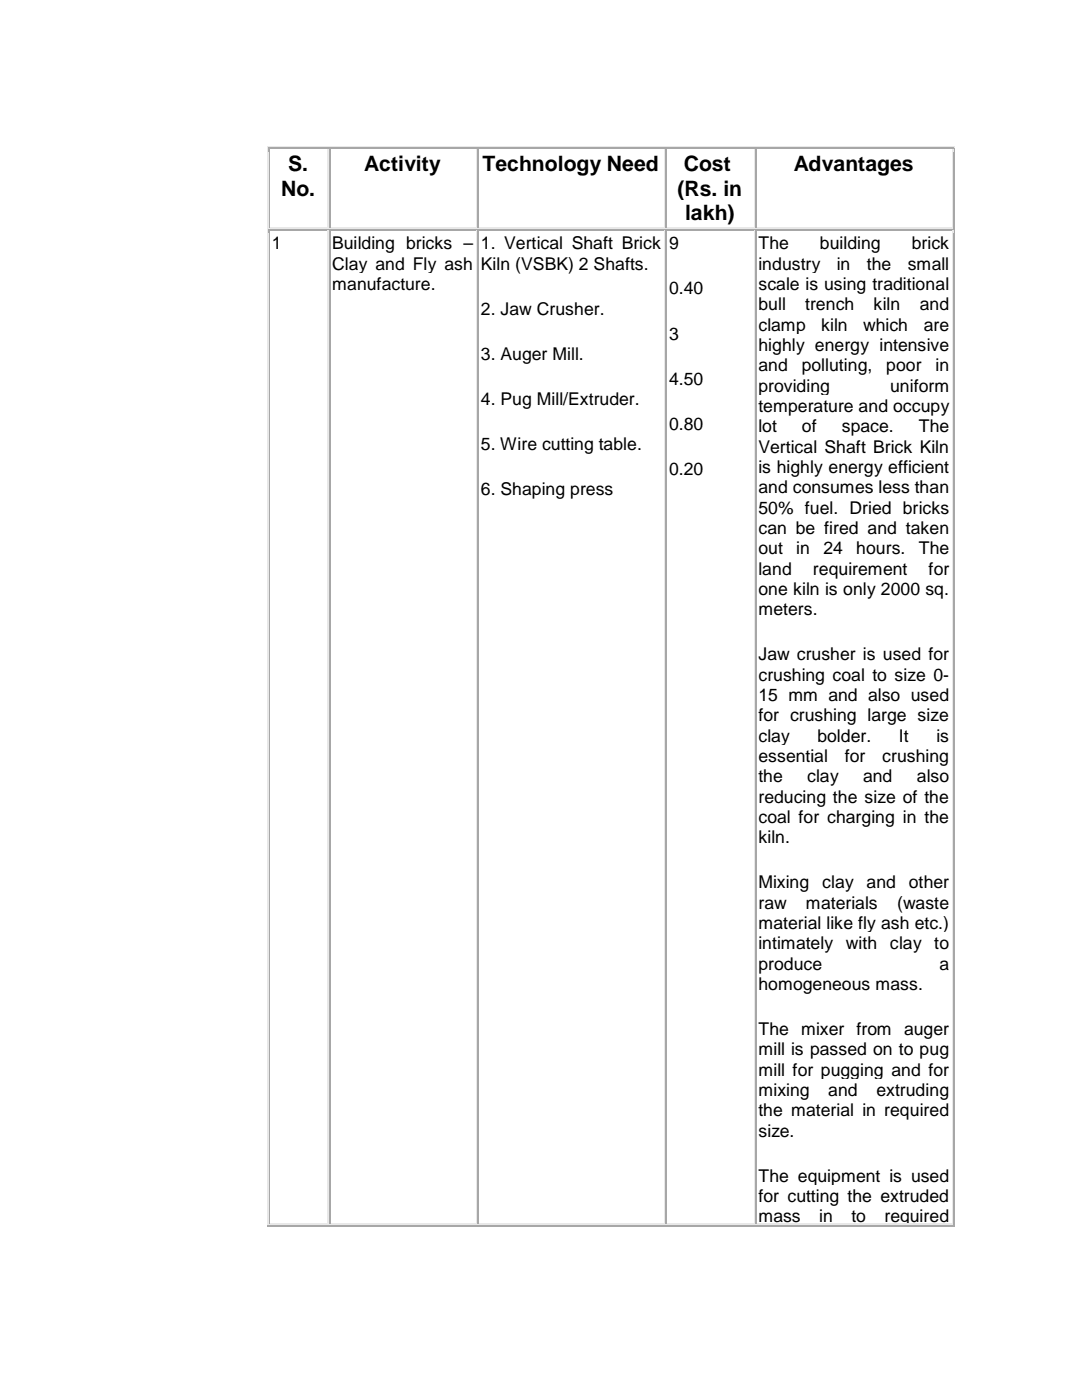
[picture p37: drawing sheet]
<svg xmlns="http://www.w3.org/2000/svg" width="216mm" height="279mm" viewBox="0 0 216 279" stroke-linecap="round" stroke-linejoin="round" font-family="sans-serif">
<defs><g id="words">
<g font-size="4.2">
<text x="57.5" y="34.2">S.</text>
<text x="72.7" y="34.2">Activity</text>
<text x="96.3" y="34.2">Technology Need</text>
<text x="136.4" y="34.2">Cost</text>
<text x="158.4" y="34.2">Advantages</text>
<text x="56.1" y="39.1">No.</text>
<text x="135.2" y="39.1">(Rs. in</text>
<text x="136.7" y="43.9">lakh)</text>
</g>
<g font-size="3.5">
<text x="54.3" y="49.8">1</text>
<text x="66.3" y="49.8">Building bricks –</text>
<text x="66.3" y="53.8">Clay and Fly ash</text>
<text x="96" y="49.8">1. Vertical Shaft Brick</text>
<text x="96" y="53.8">Kiln (VSBK) 2 Shafts.</text>
<text x="133.5" y="49.8">9</text>
<text x="151.3" y="49.8">The</text>
<text x="151.3" y="53.8">industry</text>
<text x="163.6" y="49.8">building</text>
<text x="167" y="53.8">in</text>
<text x="173" y="53.8">the</text>
<text x="181.1" y="53.8">small</text>
<text x="181.9" y="49.8">brick</text>
<text x="66.3" y="57.9">manufacture.</text>
<text x="133.5" y="58.8">0.40</text>
<text x="151.3" y="57.9">scale is using traditional</text>
<text x="96" y="62.8">2. Jaw Crusher.</text>
<text x="151.3" y="61.9">bull</text>
<text x="151.3" y="66">clamp</text>
<text x="160.7" y="61.9">trench</text>
<text x="163.8" y="66">kiln</text>
<text x="172.2" y="66">which</text>
<text x="174.3" y="61.9">kiln</text>
<text x="183.5" y="61.9">and</text>
<text x="184.3" y="66">are</text>
<text x="96" y="71.8">3. Auger Mill.</text>
<text x="133.5" y="67.8">3</text>
<text x="151.3" y="70.1">highly energy intensive</text>
<text x="133.5" y="76.8">4.50</text>
<text x="151.3" y="74.1">and</text>
<text x="160" y="74.1">polluting,</text>
<text x="176.8" y="74.1">poor</text>
<text x="186.6" y="74.1">in</text>
<text x="96" y="80.8">4. Pug Mill/Extruder.</text>
<text x="151.3" y="78.1">providing</text>
<text x="151.3" y="82.2">temperature and occupy</text>
<text x="177.6" y="78.1">uniform</text>
<text x="96" y="89.8">5. Wire cutting table.</text>
<text x="133.5" y="85.8">0.80</text>
<text x="151.3" y="86.3">lot</text>
<text x="160" y="86.3">of</text>
<text x="168" y="86.3">space.</text>
<text x="183.3" y="86.3">The</text>
<text x="133.5" y="94.7">0.20</text>
<text x="151.3" y="90.3">Vertical Shaft Brick Kiln</text>
<text x="151.3" y="94.4">is highly energy efficient</text>
<text x="96" y="98.8">6. Shaping press</text>
<text x="151.3" y="98.5">and consumes less than</text>
<text x="151.3" y="102.5">50% fuel. Dried bricks</text>
<text x="151.3" y="106.6">can be fired and taken</text>
<text x="151.3" y="110.6">out</text>
<text x="158.9" y="110.6">in</text>
<text x="164.3" y="110.6">24</text>
<text x="170.9" y="110.6">hours.</text>
<text x="183.3" y="110.6">The</text>
<text x="151.3" y="114.7">land</text>
<text x="151.3" y="118.7">one kiln is only 2000 sq.</text>
<text x="162.2" y="114.7">requirement</text>
<text x="185.3" y="114.7">for</text>
<text x="151.3" y="122.8">meters.</text>
<text x="151.3" y="131.8">Jaw crusher is used for</text>
<text x="151.3" y="135.8">crushing coal to size 0-</text>
<text x="151.3" y="139.9">15 mm and also used</text>
<text x="151.3" y="143.9">for crushing large size</text>
<text x="151.3" y="148">clay</text>
<text x="163.1" y="148">bolder.</text>
<text x="179.4" y="148">It</text>
<text x="186.8" y="148">is</text>
<text x="151.3" y="152.1">essential</text>
<text x="168.6" y="152.1">for</text>
<text x="176" y="152.1">crushing</text>
<text x="151.3" y="156.1">the</text>
<text x="151.3" y="160.2">reducing the size of the</text>
<text x="161" y="156.1">clay</text>
<text x="172.2" y="156.1">and</text>
<text x="182.9" y="156.1">also</text>
<text x="151.3" y="164.3">coal for charging in the</text>
<text x="151.3" y="168.3">kiln.</text>
<text x="151.3" y="177.3">Mixing</text>
<text x="164" y="177.3">clay</text>
<text x="172.9" y="177.3">and</text>
<text x="181.3" y="177.3">other</text>
<text x="151.3" y="181.4">raw</text>
<text x="151.3" y="185.4">material like fly ash etc.)</text>
<text x="160.8" y="181.4">materials</text>
<text x="179" y="181.4">(waste</text>
<text x="151.3" y="189.4">intimately</text>
<text x="168.8" y="189.4">with</text>
<text x="177.6" y="189.4">clay</text>
<text x="186.4" y="189.4">to</text>
<text x="151.3" y="193.5">produce</text>
<text x="151.3" y="197.6">homogeneous mass.</text>
<text x="187.5" y="193.5">a</text>
<text x="151.3" y="206.6">The mixer from</text>
<text x="180.4" y="206.6">auger</text>
<text x="151.3" y="210.6">mill is passed on to pug</text>
<text x="151.3" y="214.7">mill for pugging and for</text>
<text x="151.3" y="218.7">mixing</text>
<text x="165.3" y="218.7">and</text>
<text x="174.9" y="218.7">extruding</text>
<text x="151.3" y="222.8">the material in required</text>
<text x="151.3" y="226.9">size.</text>
<text x="151.3" y="235.8">The equipment is used</text>
<text x="151.3" y="239.9">for cutting the extruded</text>
<text x="151.3" y="244">mass</text>
<text x="163.5" y="244">in</text>
<text x="169.9" y="244">to</text>
<text x="176.5" y="244">required</text>
</g>
</g></defs>
<g fill="#ece9d8">
<path d="M53.5 29.3h.2v1h-.2z"/>
<path d="M53.5 29.3h.2v.2h-.2z"/>
</g>
<path d="M53.7 29.4h11.9" fill="none" stroke="#ece9d8" stroke-width=".21"/>
<path d="M65.7 29.3h.2v.2h-.2z" fill="#ece9d8"/>
<path d="M65.9 29.4h29.4" fill="none" stroke="#ece9d8" stroke-width=".21"/>
<path d="M95.3 29.3h.2v.2h-.2z" fill="#ece9d8"/>
<path d="M95.6 29.4h37.2" fill="none" stroke="#ece9d8" stroke-width=".21"/>
<path d="M132.8 29.3h.3v.2h-.3z" fill="#ece9d8"/>
<path d="M133.1 29.4h17.6" fill="none" stroke="#ece9d8" stroke-width=".21"/>
<path d="M150.7 29.3h.2v.2h-.2z" fill="#ece9d8"/>
<path d="M151 29.4h39.2" fill="none" stroke="#ece9d8" stroke-width=".21"/>
<path d="M190.2 29.3h.3v1h-.3z" fill="#aca899"/>
<path d="M190.2 29.3h.3v.2h-.3z" fill="#ece9d8"/>
<path d="M53.6 29.5h.2v.2h-.2z" fill="#aca899"/>
<path d="M53.8 29.6h11.6" fill="none" stroke="#aca899" stroke-width=".21"/>
<path d="M65.4 29.5h.2v.2h-.2z" fill="#ece9d8"/>
<g fill="#aca899">
<path d="M65.4 29.5h.2v.2h-.2z"/>
<path d="M53.6 45.5h.2v.2h-.2z"/>
</g>
<path d="M53.6 45.5h.2v.2h-.2z" fill="#ece9d8"/>
<path d="M53.8 45.6h11.6" fill="none" stroke="#ece9d8" stroke-width=".21"/>
<path d="M65.4 45.5h.2v.2h-.2z" fill="#ece9d8"/>
<path d="M53.7 29.8v15.6" fill="none" stroke="#aca899" stroke-width=".21"/>
<path d="M53.6 30.3v15.4M65.5 29.8v15.6" fill="none" stroke="#ece9d8" stroke-width=".21"/>
<path d="M65.7 29.5h.2v.2h-.2z" fill="#aca899"/>
<path d="M65.9 29.6h29.1" fill="none" stroke="#aca899" stroke-width=".21"/>
<path d="M95.1 29.5h.2v.2h-.2z" fill="#ece9d8"/>
<g fill="#aca899">
<path d="M95.1 29.5h.2v.2h-.2z"/>
<path d="M65.7 45.5h.2v.2h-.2z"/>
</g>
<path d="M65.7 45.5h.2v.2h-.2z" fill="#ece9d8"/>
<path d="M65.9 45.6h29.1" fill="none" stroke="#ece9d8" stroke-width=".21"/>
<path d="M95.1 45.5h.2v.2h-.2z" fill="#ece9d8"/>
<path d="M65.8 29.8v15.6" fill="none" stroke="#aca899" stroke-width=".21"/>
<path d="M95.2 29.8v15.6" fill="none" stroke="#ece9d8" stroke-width=".21"/>
<path d="M95.3 29.5h.2v.2h-.2z" fill="#aca899"/>
<path d="M95.6 29.6h36.9" fill="none" stroke="#aca899" stroke-width=".21"/>
<path d="M132.6 29.5h.2v.2h-.2z" fill="#ece9d8"/>
<g fill="#aca899">
<path d="M132.6 29.5h.2v.2h-.2z"/>
<path d="M95.3 45.5h.2v.2h-.2z"/>
</g>
<path d="M95.3 45.5h.2v.2h-.2z" fill="#ece9d8"/>
<path d="M95.6 45.6h36.9" fill="none" stroke="#ece9d8" stroke-width=".21"/>
<path d="M132.6 45.5h.2v.2h-.2z" fill="#ece9d8"/>
<path d="M95.4 29.8v15.6" fill="none" stroke="#aca899" stroke-width=".21"/>
<path d="M132.7 29.8v15.6" fill="none" stroke="#ece9d8" stroke-width=".21"/>
<path d="M132.8 29.5h.3v.2h-.3z" fill="#aca899"/>
<path d="M133.1 29.6h17.3" fill="none" stroke="#aca899" stroke-width=".21"/>
<path d="M150.5 29.5h.2v.2h-.2z" fill="#ece9d8"/>
<g fill="#aca899">
<path d="M150.5 29.5h.2v.2h-.2z"/>
<path d="M132.8 45.5h.3v.2h-.3z"/>
</g>
<path d="M132.8 45.5h.3v.2h-.3z" fill="#ece9d8"/>
<path d="M133.1 45.6h17.3" fill="none" stroke="#ece9d8" stroke-width=".21"/>
<path d="M150.5 45.5h.2v.2h-.2z" fill="#ece9d8"/>
<path d="M132.9 29.8v15.6" fill="none" stroke="#aca899" stroke-width=".21"/>
<path d="M150.6 29.8v15.6" fill="none" stroke="#ece9d8" stroke-width=".21"/>
<path d="M150.7 29.5h.2v.2h-.2z" fill="#aca899"/>
<path d="M151 29.6h39.1" fill="none" stroke="#aca899" stroke-width=".21"/>
<path d="M190.1 29.5h.2v.2h-.2z" fill="#ece9d8"/>
<g fill="#aca899">
<path d="M190.1 29.5h.2v.2h-.2z"/>
<path d="M150.7 45.5h.2v.2h-.2z"/>
</g>
<path d="M150.7 45.5h.2v.2h-.2z" fill="#ece9d8"/>
<path d="M151 45.6h39.1" fill="none" stroke="#ece9d8" stroke-width=".21"/>
<path d="M190.1 45.5h.2v.2h-.2z" fill="#ece9d8"/>
<path d="M150.8 29.8v15.6M190.4 30.3v15.4" fill="none" stroke="#aca899" stroke-width=".21"/>
<path d="M190.2 29.8v15.6" fill="none" stroke="#ece9d8" stroke-width=".21"/>
<g fill="#fff">
<path d="M53.8 46h11.3v199.3h-11.3z"/>
<path d="M54.3 46.5h10.3v4h-10.3z"/>
<path d="M65.9 46h28.8v199.3h-28.8z"/>
<path d="M66.3 46.5h28.1v4h-28.1z"/>
<path d="M66.3 50.5h28.1v4.1h-28.1z"/>
<path d="M66.3 54.6h28.1v4h-28.1z"/>
<path d="M95.5 46h36.8v199.3h-36.8z"/>
<path d="M96 46.5h35.9v4h-35.9z"/>
<path d="M96 50.5h35.9v9h-35.9z"/>
<path d="M96 59.6h35.9v8.9h-35.9z"/>
<path d="M96 68.5h35.9v9h-35.9z"/>
<path d="M96 77.6h35.9v8.9h-35.9z"/>
<path d="M96 86.5h35.9v9h-35.9z"/>
<path d="M96 95.5h35.9v4.1h-35.9z"/>
<path d="M133.1 46h17v199.3h-17z"/>
<path d="M133.5 46.5h16.2v9h-16.2z"/>
<path d="M133.5 55.5h16.2v9h-16.2z"/>
<path d="M133.5 64.5h16.2v8.9h-16.2z"/>
<path d="M133.5 73.5h16.2v9h-16.2z"/>
<path d="M133.5 82.5h16.2v8.9h-16.2z"/>
<path d="M133.5 91.5h16.2v4h-16.2z"/>
<path d="M151 46h38.8v199.3h-38.8z"/>
<path d="M151.3 46.5h38.1v4h-38.1z"/>
<path d="M151.3 50.5h38.1v4.1h-38.1z"/>
<path d="M151.3 54.6h38.1v4h-38.1z"/>
<path d="M151.3 58.7h38.1v4h-38.1z"/>
<path d="M151.3 62.7h38.1v4.1h-38.1z"/>
<path d="M151.3 66.8h38.1v4h-38.1z"/>
<path d="M151.3 70.9h38.1v3.9h-38.1z"/>
<path d="M151.3 74.9h38.1v4h-38.1z"/>
<path d="M151.3 79h38.1v4h-38.1z"/>
<path d="M151.3 83h38.1v4h-38.1z"/>
<path d="M151.3 87.1h38.1v4h-38.1z"/>
<path d="M151.3 91.1h38.1v4.1h-38.1z"/>
<path d="M151.3 95.2h38.1v4h-38.1z"/>
<path d="M151.3 99.2h38.1v4.1h-38.1z"/>
<path d="M151.3 103.3h38.1v4h-38.1z"/>
<path d="M151.3 107.4h38.1v4h-38.1z"/>
<path d="M151.3 111.4h38.1v4h-38.1z"/>
<path d="M151.3 115.5h38.1v4h-38.1z"/>
<path d="M151.3 119.5h38.1v9h-38.1z"/>
<path d="M151.3 128.5h38.1v4h-38.1z"/>
<path d="M151.3 132.6h38.1v4h-38.1z"/>
<path d="M151.3 136.7h38.1v3.9h-38.1z"/>
<path d="M151.3 140.7h38.1v4h-38.1z"/>
<path d="M151.3 144.7h38.1v4.1h-38.1z"/>
<path d="M151.3 148.8h38.1v4h-38.1z"/>
<path d="M151.3 152.9h38.1v4h-38.1z"/>
<path d="M151.3 156.9h38.1v4.1h-38.1z"/>
<path d="M151.3 161h38.1v4h-38.1z"/>
<path d="M151.3 165h38.1v9h-38.1z"/>
<path d="M151.3 174h38.1v4.1h-38.1z"/>
<path d="M151.3 178.1h38.1v4h-38.1z"/>
<path d="M151.3 182.2h38.1v3.9h-38.1z"/>
<path d="M151.3 186.2h38.1v4h-38.1z"/>
<path d="M151.3 190.2h38.1v4.1h-38.1z"/>
<path d="M151.3 194.3h38.1v9h-38.1z"/>
<path d="M151.3 203.3h38.1v4h-38.1z"/>
<path d="M151.3 207.3h38.1v4.1h-38.1z"/>
<path d="M151.3 211.4h38.1v4h-38.1z"/>
<path d="M151.3 215.5h38.1v4h-38.1z"/>
<path d="M151.3 219.5h38.1v4.1h-38.1z"/>
<path d="M151.3 223.6h38.1v8.9h-38.1z"/>
<path d="M151.3 232.6h38.1v4h-38.1z"/>
<path d="M151.3 236.6h38.1v4.1h-38.1z"/>
<path d="M151.3 240.7h38.1v4h-38.1z"/>
</g>
<path d="M53.5 45.7h.2v.8h-.2z" fill="#ece9d8"/>
<g fill="#aca899">
<path d="M190.2 45.7h.3v.8h-.3z"/>
<path d="M53.6 45.7h.2v.2h-.2z"/>
</g>
<path d="M53.8 45.8h11.6" fill="none" stroke="#aca899" stroke-width=".21"/>
<path d="M65.4 45.7h.2v.2h-.2z" fill="#ece9d8"/>
<g fill="#aca899">
<path d="M65.4 45.7h.2v.2h-.2z"/>
<path d="M53.6 244.3h.2v.2h-.2z"/>
</g>
<path d="M53.6 244.3h.2v.2h-.2z" fill="#ece9d8"/>
<path d="M53.8 244.4h11.6" fill="none" stroke="#ece9d8" stroke-width=".21"/>
<path d="M65.4 244.3h.2v.2h-.2z" fill="#ece9d8"/>
<path d="M53.7 46v198.2" fill="none" stroke="#aca899" stroke-width=".21"/>
<path d="M53.6 46.5v198M65.5 46v198.2" fill="none" stroke="#ece9d8" stroke-width=".21"/>
<path d="M53.5 244.5h.2v.2h-.2z" fill="#ece9d8"/>
<path d="M53.5 244.5h.2v.2h-.2z" fill="#aca899"/>
<path d="M53.7 244.6h11.9" fill="none" stroke="#aca899" stroke-width=".21"/>
<path d="M65.7 45.7h.2v.2h-.2z" fill="#aca899"/>
<path d="M65.9 45.8h29.1" fill="none" stroke="#aca899" stroke-width=".21"/>
<path d="M95.1 45.7h.2v.2h-.2z" fill="#ece9d8"/>
<g fill="#aca899">
<path d="M95.1 45.7h.2v.2h-.2z"/>
<path d="M65.7 244.3h.2v.2h-.2z"/>
</g>
<path d="M65.7 244.3h.2v.2h-.2z" fill="#ece9d8"/>
<path d="M65.9 244.4h29.1" fill="none" stroke="#ece9d8" stroke-width=".21"/>
<path d="M95.1 244.3h.2v.2h-.2z" fill="#ece9d8"/>
<path d="M65.8 46v198.2" fill="none" stroke="#aca899" stroke-width=".21"/>
<path d="M95.2 46v198.2" fill="none" stroke="#ece9d8" stroke-width=".21"/>
<path d="M65.7 244.5h.2v.2h-.2z" fill="#aca899"/>
<path d="M65.9 244.6h29.4" fill="none" stroke="#aca899" stroke-width=".21"/>
<path d="M95.3 45.7h.2v.2h-.2z" fill="#aca899"/>
<path d="M95.6 45.8h36.9" fill="none" stroke="#aca899" stroke-width=".21"/>
<path d="M132.6 45.7h.2v.2h-.2z" fill="#ece9d8"/>
<g fill="#aca899">
<path d="M132.6 45.7h.2v.2h-.2z"/>
<path d="M95.3 244.3h.2v.2h-.2z"/>
</g>
<path d="M95.3 244.3h.2v.2h-.2z" fill="#ece9d8"/>
<path d="M95.6 244.4h36.9" fill="none" stroke="#ece9d8" stroke-width=".21"/>
<path d="M132.6 244.3h.2v.2h-.2z" fill="#ece9d8"/>
<path d="M95.4 46v198.2" fill="none" stroke="#aca899" stroke-width=".21"/>
<path d="M132.7 46v198.2" fill="none" stroke="#ece9d8" stroke-width=".21"/>
<path d="M95.3 244.5h.2v.2h-.2z" fill="#aca899"/>
<path d="M95.6 244.6h37.2" fill="none" stroke="#aca899" stroke-width=".21"/>
<path d="M132.8 45.7h.3v.2h-.3z" fill="#aca899"/>
<path d="M133.1 45.8h17.3" fill="none" stroke="#aca899" stroke-width=".21"/>
<path d="M150.5 45.7h.2v.2h-.2z" fill="#ece9d8"/>
<g fill="#aca899">
<path d="M150.5 45.7h.2v.2h-.2z"/>
<path d="M132.8 244.3h.3v.2h-.3z"/>
</g>
<path d="M132.8 244.3h.3v.2h-.3z" fill="#ece9d8"/>
<path d="M133.1 244.4h17.3" fill="none" stroke="#ece9d8" stroke-width=".21"/>
<path d="M150.5 244.3h.2v.2h-.2z" fill="#ece9d8"/>
<path d="M132.9 46v198.2" fill="none" stroke="#aca899" stroke-width=".21"/>
<path d="M150.6 46v198.2" fill="none" stroke="#ece9d8" stroke-width=".21"/>
<path d="M132.8 244.5h.3v.2h-.3z" fill="#aca899"/>
<path d="M133.1 244.6h17.6" fill="none" stroke="#aca899" stroke-width=".21"/>
<path d="M150.7 45.7h.2v.2h-.2z" fill="#aca899"/>
<path d="M151 45.8h39.1" fill="none" stroke="#aca899" stroke-width=".21"/>
<path d="M190.1 45.7h.2v.2h-.2z" fill="#ece9d8"/>
<g fill="#aca899">
<path d="M190.1 45.7h.2v.2h-.2z"/>
<path d="M150.7 244.3h.2v.2h-.2z"/>
</g>
<path d="M150.7 244.3h.2v.2h-.2z" fill="#ece9d8"/>
<path d="M151 244.4h39.1" fill="none" stroke="#ece9d8" stroke-width=".21"/>
<path d="M190.1 244.3h.2v.2h-.2z" fill="#ece9d8"/>
<path d="M150.8 46v198.2" fill="none" stroke="#aca899" stroke-width=".21"/>
<path d="M190.2 46v198.2" fill="none" stroke="#ece9d8" stroke-width=".21"/>
<path d="M150.7 244.5h.2v.2h-.2z" fill="#aca899"/>
<path d="M190.4 46.5v198M151 244.6h39.2" fill="none" stroke="#aca899" stroke-width=".21"/>
<path d="M190.2 244.5h.3v.2h-.3z" fill="#aca899"/>
<use href="#words"/>
</svg>
